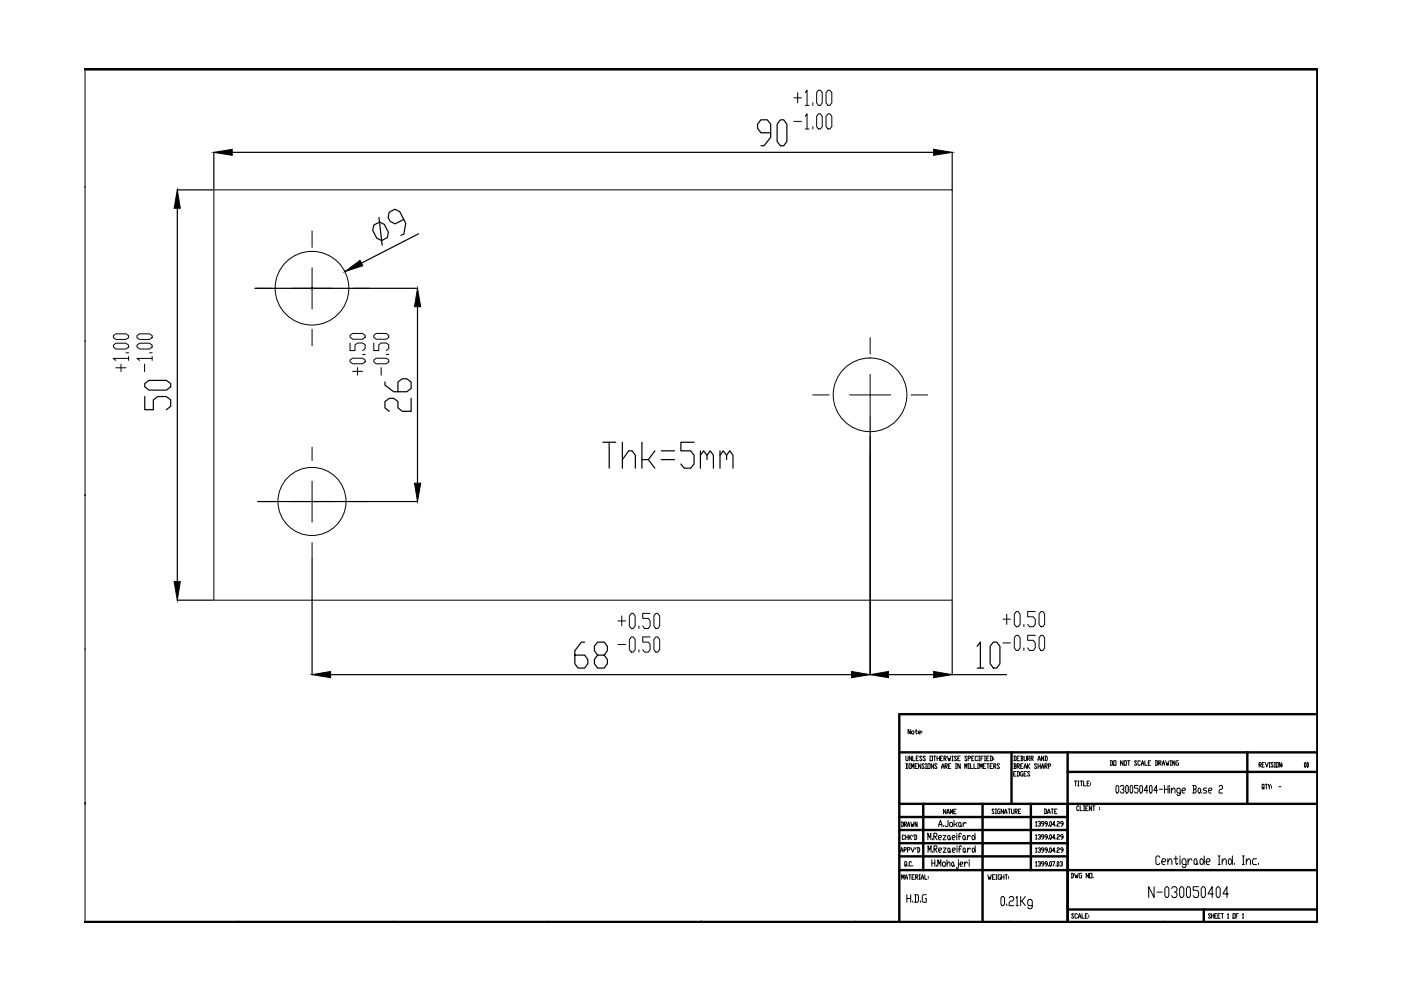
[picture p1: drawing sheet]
<svg xmlns="http://www.w3.org/2000/svg" width="297mm" height="210mm" viewBox="0 0 297 210" stroke-linecap="round" stroke-linejoin="round" font-family="sans-serif">
<!-- layer: 0 -->
<g fill="none" stroke="#000" stroke-width=".21">
<path d="M18 14.6v181M169.1 19.6v2.2M170.7 19.6l.4-.5v3.3M173.5 19.1h.4l.4 .5v2.2l-.4 .6h-.4l-.4-.6v-2.2zM175.6 19.1h.3l.5 .5v2.2l-.5 .6h-.3l-.5-.6v-2.2zM18 39.8h.1M168.3 20.7h1.6M168.3 25.7h1.6M170.7 24.7l.4-.6v3.2M170.7 22.4h.8M170.7 27.3h.8M172.3 21.8v.6"/>
<path d="M172.3 26.8v.5M173.5 24.1h.4l.4 .6v2.1l-.4 .5h-.4l-.4-.5v-2.1zM175.6 24.1h.3l.5 .6v2.1l-.5 .5h-.3l-.5-.5v-2.1zM45.3 40.3h156.6v87h-156.6zM66.2 48.9v3.6M66.2 56.8v8.7M18 72.4h.1M24 73.2l.6-.4h2.1l.6 .4v.4l-.6 .4h-2.1l-.6-.4zM24 71.2l.6-.4h2.1l.6 .4v.4l-.6 .4h-2.1l-.6-.4zM24.6 78h2.1M25.7 77.2v1.6M26.7 74.8h.6"/>
<path d="M27.3 76h-3.3l.6 .4M27.3 75.6v.8M29 73.2l.6-.4h2.1l.6 .4v.4l-.6 .4h-2.1l-.6-.4zM29 71.2l.6-.4h2.1l.6 .4v.4l-.6 .4h-2.1l-.6-.4zM30.6 77.2v1.6M31.7 74.8h.6M32.3 76h-3.3l.6 .4M32.3 75.6v.8M54 61.1h3.5M61.8 61.1h8.7M66.2 69.8v3.5M74.2 76.3l.6-.4h2.1l.5 .4v.4l-.5 .4h-2.1l-.6-.4z"/>
<path d="M74.2 72.7v1.6h1.1v-1.2l.5-.4h1.1l.5 .4v.8l-.5 .4M74.2 71.1l.6-.4h2.1l.5 .4v.4l-.5 .4h-2.1l-.6-.4zM74.8 78.7h2.1M74.9 61.1h3.5M75.8 77.9v1.6M76.9 75.1h.5M79.2 76.3l.6-.4h2.1l.5 .4v.4l-.5 .4h-2.1l-.6-.4zM79.2 72.7v1.6h1.1v-1.2l.5-.4h1.1l.5 .4v.8l-.5 .4M79.2 71.1l.6-.4h2.1l.5 .4v.4l-.5 .4h-2.1l-.6-.4zM80.8 77.9v1.6M81.9 75.1h.5M184.5 71.6v3.5"/>
<path d="M184.5 79.4v8.7M66.2 94.8v2.9M172.3 83.7h3.5M180.1 83.7h8.7M184.5 92.5v3.4M193.2 83.7h3.5M18 105.1h.1M54.6 106.3h2.9M61.8 106.3h8.7M66.2 102v8.7M66.2 115.1v2.8M74.9 106.3h2.8"/>
<path d="M18 137.8h.1M131 131.7h1.6M131 136.7h1.6M131.8 130.6v2.1M133.9 130h.3l.5 .6v2.1l-.5 .6h-.3l-.5-.6v-2.1zM133.9 135h.3l.5 .6v2.2l-.5 .5h-.3l-.5-.5v-2.2zM135.5 132.7v.6M135.5 137.8v.5M137.8 130h-1.5v1.1h1.2l.3 .6v1l-.3 .6h-.8l-.4-.6M137.8 135h-1.5v1.1h1.2l.3 .6v1.1l-.3 .5h-.8l-.4-.5M139.1 130h.3l.5 .6v2.1l-.5 .6h-.3l-.5-.6v-2.1zM139.1 135h.3l.5 .6v2.2l-.5 .5h-.3l-.5-.5v-2.2z"/>
<path d="M212.6 131.3h1.6M212.6 136.3h1.6M213.4 130.2v2.2M215.5 129.7h.4l.4 .5v2.2l-.4 .5h-.4l-.4-.5v-2.2zM215.5 134.7h.4l.4 .5v2.2l-.4 .5h-.4l-.4-.5v-2.2zM217.1 132.4v.5M217.1 137.4v.5M219.5 129.7h-1.6v1.1h1.2l.4 .5v1.1l-.4 .5h-.8l-.4-.5M219.5 134.7h-1.6v1.1h1.2l.4 .5v1.1l-.4 .5h-.8l-.4-.5M220.7 129.7h.4l.4 .5v2.2l-.4 .5h-.4l-.4-.5v-2.2zM220.7 134.7h.4l.4 .5v2.2l-.4 .5h-.4l-.4-.5v-2.2zM193 154.6v1l-.5-1v1"/>
<path d="M193.4 155l.4 .2-.2 .4-.3-.2zM194 155h.5M194.2 154.6v.8l.2 .2 .1-.2M194.7 155.3h.4v-.3l-.4 .2 .2 .4h.2M195.5 155v.2M195.5 155.3v.1M191.1 174.3h.3l.2 .2v.6l-.2 .2h-.3M191.2 174.3v1M191.8 174.8h.3l.1-.2-.1-.3h-.3v1M191.8 177.2l-.2-.2h-.2l-.1 .2 .1 .8 .4-.2M191.9 174.8l.3 .5M192 177v1"/>
<path d="M192 177.5h.5M192.1 160.3l.1 1 .3-.2v-.8M192.1 161.9h.3l.1 .2v.7l-.1 .1h-.3M192.2 161.9v1M192.4 175.3l.3-1 .2 1M192.4 174.9h.5M192.5 177v1M192.7 177v1M192.8 161.9h.2M192.8 162.9h.2M192.9 177.5l.4 .5M192.9 161.9v1"/>
<path d="M193.1 174.3l.2 1 .2-.5v.5l.3-1M193.1 179.7l.4 1 .4-1M193.3 177l-.6 .5M193.3 160.3v1l-.5-1v1M193.3 162.9v-1l.2 .7 .3-.7v1M193.5 160.3v1h.5M193.6 177l-.1 .4M193.8 177h.4l.2 .2v.6l-.2 .2h-.4M194 177v1M194 162.4h.3M194.2 179.7l-.1 .3M194.3 160.8h.2"/>
<path d="M194.4 174.3v1l-.4-1v1M194.5 179.7h.4l.1 .2v.6l-.1 .2h-.4M194.5 161.9h-.5v1h.5M194.6 179.7v1M194.7 160.3h-.4v1h.4M195.2 161.9v1l-.5-1v1M195.5 160.5l-.1-.2-.4 .2 .5 .6-.1 .2-.4-.2M196 162.1l-.2-.2-.3 .2 .5 .7-.2 .1-.3-.1M196.2 160.5l-.1-.2-.4 .2 .5 .6-.1 .2-.4-.2M196.2 161.9h.3M196.2 162.9h.3M196.3 161.9v1"/>
<path d="M196.7 161.9h.5v1h-.5zM196.7 178.1v-1.4l.4 .9 .3-.9v1.4M197.2 160.3h.5v1h-.5zM197.7 177.8v.3M198 161.9v1l-.6-1v1M198 160.3h.4M198 177.3h.5l.2-.2-.2-.4h-.5v1.4M198.2 160.3v1M198.2 177.3l.5 .8M198.7 162.1l-.2-.2-.3 .2 .5 .7-.2 .1-.3-.1M198.7 160.8h.5M198.7 160.3v1"/>
<path d="M199 177.6h.5l.1-.3-.1-.2h-.4l-.1 .2v.5l.1 .3h.4M199.1 175.3v-.5l.3-.9 .3 1.4M199.1 174.8h.6M199.2 160.3v1M199.4 160.8h.2M199.6 162.9l.3-1 .3 1M199.6 162.6h.6M199.9 160.3h-.5v1h.5M199.9 177.1h.7l-.7 1h.7M200 179.8h.6l-.6 .9h.6M200 175v.3M200.2 160.8l.4-.1-.1-.4h-.3v1"/>
<path d="M200.3 160.8l.3 .5M200.4 162.4h.3l.2-.1-.2-.4h-.3v1M200.5 162.4l.4 .5M200.5 171.6v1l-.5-1v1M200.8 172.6l.2-1 .3 1M200.8 172.3h.5M200.9 160.3l.2 1 .2-.5 .1 .5 .2-1M201 173.9v1.1l-.2 .3h-.3l-.1-.3M201.1 177.1l.3 .2v.5l-.1 .3-.4-.3v-.5zM201.1 179.8l.3 .2v.5l-.1 .2-.3-.2v-.5zM201.1 162.4h.3M201.4 177.8l.1 .3"/>
<path d="M201.5 174.4h.3l.2 .2v.4l-.2 .3h-.3l-.2-.3zM201.5 172.6v-1l.3 .7 .2-.7v1M201.6 161.9h-.5v1h.5M201.8 161.3h.3M201.8 160.3h.3M201.9 177.6h.5l.1-.3-.1-.2h-.3l-.2 .2v.5l.2 .3h.3M202 160.3v1M202.2 172.1h.3M202.3 173.9v1.4M202.6 161.9h.2M202.6 162.9h.2M202.6 174.8l.3 .5"/>
<path d="M202.7 161.9v1M202.7 171.6h-.5v1h.5M202.8 160.5l-.1-.2-.3 .2 .4 .6-.1 .2-.3-.2M202.9 176.7v.2M202.9 177.1v1M202.9 179.3v.3M202.9 179.8v.9M202.9 174.4l-.3 .4h-.3M203.1 160.8h.2M203.2 177.3h.5M203.4 174.4l.4 .2v.4l-.2 .3-.4-.3v-.4zM203.6 160.3h-.5v1h.5"/>
<path d="M203.6 161.9v1l-.5-1v1M203.8 175l.1 .3M203.8 176.9l-.1-.2-.4 .2v1.2M203.8 179.6l-.1-.3-.3 .3v1.1M204.2 174.4v.9M204.3 177.1l.3 .2v.5l-.1 .3-.4-.3v-.5zM204.3 179.8l.3 .2-.1 .7-.3-.2v-.5zM204.6 162.9v-1l.2 .7 .2-.7v1M204.6 177.8l.2 .3M204.9 174.6l-.3-.2-.4 .4M205 160.5l-.1-.2-.3 .2 .4 .6-.1 .2-.3-.2M205.1 177.1v1"/>
<path d="M205.1 179.8v.9M205.3 160.8l.5-.1-.1-.4h-.4v1M205.3 161.9h.2M205.3 162.9h.2M205.4 161.9v1M205.7 177.3l-.3-.2-.3 .5M205.8 161.9v1h.4M206 160.8h.2M206.2 177.1h.2l.3 .5-.3 .5-.3-.3v-.5zM206.3 179.8l.5 .5-.4 .4-.3-.2v-.5zM206.5 160.3h-.5v1h.5M206.5 161.9v1h.5"/>
<path d="M206.7 176.7v1.4M206.8 179.3v1.4M207.3 160.5l-.2-.2-.3 .2 .1 .8 .4-.2M207.3 161.9h.2M207.3 162.9h.2M207.3 161.9v1M207.5 161.3h.2M207.5 160.3h.2M207.6 160.3v1M207.7 162.9v-1l.3 .7 .2-.7v1M208 160.8h.2M208.5 160.3h-.5v1"/>
<path d="M208.5 162.4h.2M208.7 161.3h.3M208.7 160.3h.3M208.8 160.3v1M209 161.9h-.5v1h.5M209.2 160.8h.3M209.2 161.9h.5M209.5 161.9v1M209.7 160.3h-.5v1h.5M209.9 160.3h.4l.1 .2v.6l-.1 .2h-.4M209.9 162.4h.3M210.1 160.3v1"/>
<path d="M210.4 161.9h-.5v1h.5M210.7 162.4h.3l.2-.1-.2-.4h-.3v1M210.7 160.7v.1M210.7 161v.1M210.8 171.7l-.1-.2-.4 .2 .5 .7-.1 .1-.4-.1M210.8 162.4l.4 .5M211 172.5h.3M211 171.5h.3M211.2 171.5v1M211.9 162.1l-.1-.2-.4 .2 .5 .7-.1 .1-.4-.1M212 171.5h-.3l-.2 .2 .2 .8h.3v-.5h-.1M212.8 171.5v1l-.5-1v1"/>
<path d="M213 172.5l.2-1 .3 1M213 172.2h.5M213.7 171.5h.5M214 171.5v1M214.5 171.5v.9l.1 .1 .4-.1v-.9M214.9 160.3h.4l.1 .2v.6l-.1 .2h-.4M214.9 161.9h.4l.1 .2-.1 .3M214.9 164.1h.3M215.1 162.4h.2l.1 .4-.1 .1h-.4M215.1 160.3v1M215.1 161.9v1M215.2 172h.4l.1-.1-.1-.4h-.4v1"/>
<path d="M215.3 172l.4 .5M215.4 163.6h-.5v.9h.5M215.6 162.4h.4l.2-.1-.2-.4h-.4v1M215.6 163.6h.4l.2 .1v.7l-.2 .1h-.4M215.6 160.8h.3M215.8 162.4l.4 .5M215.8 163.6v.9M215.9 172h.3M216.2 160.3h-.6v1h.6M216.4 160.3h.3l.2 .2-.2 .3M216.4 171.5h-.5v1h.5M216.4 162.4h.2"/>
<path d="M216.5 160.8h.2l.2 .3-.2 .2h-.3M216.5 160.3v1M216.9 161.9h-.5v1h.5M216.9 163.6h-.4l-.1 .1 .1 .8h.4v-.4h-.2M217.1 160.3l.2 1 .3-.2v-.8M217.1 162.9l.3-1 .2 1M217.1 162.6h.5M217.1 164.1h.3M217.6 163.6h-.5v.9h.5M217.8 160.8l.6-.1-.2-.4h-.4v1M217.8 161.9v1M218 160.8l.4 .5"/>
<path d="M218 162.4l.4 .5M218.4 161.9l-.6 .5M218.4 163.7l-.4-.1-.2 .1 .6 .7-.2 .1-.4-.1M218.6 160.8l.5-.1-.2-.4h-.3v1M218.7 160.8l.4 .5M219.6 174.3l.1-.1v1M219.6 177.1l.1-.1v.9M219.6 179.9l.1-.2v1M219.6 175.2h.2M219.6 177.9h.2M219.8 162.1l-.1-.2-.4 .2 .5 .7-.1 .1-.4-.1M220.1 161.3l.2-1 .3 1"/>
<path d="M220.1 174.3l.4-.1 .1 .3-.3 .2M220.1 177.1l.4-.1 .1 .3-.3 .2M220.1 179.9l.4-.2 .1 .3-.3 .2M220.1 162.4h.5M220.1 161h.5M220.1 161.9v1M220.5 174.7l.1 .1-.1 .4-.4-.2M220.5 177.5l.1 .1-.1 .3-.4-.1M220.6 161.9v1M220.8 162.9l.3-1 .2 1M220.8 162.6h.5M221.3 160.3v1l-.5-1v1"/>
<path d="M221.3 174.7h-.4l-.1-.2 .1-.3 .4 .1v.5l-.4 .4M221.3 177.5h-.4l-.1-.2 .1-.3 .4 .1v.5l-.4 .3M221.4 171.5h.4l.1 .2v.7l-.5 .1M221.5 160.3h.4l.1 .2v.6l-.1 .2h-.4M221.5 162.4h.4l.1-.1-.1-.4h-.4v1M221.5 171.5v1M221.7 160.3v1M221.7 162.4l.3 .5M222 174.7h-.3l-.1-.2 .1-.3 .3 .1v.5l-.3 .4M222 177.5h-.3l-.1-.2 .1-.3 .3 .1v.5l-.3 .3M222.1 172.5l.3-1 .2 1M222.1 172.2h.5"/>
<path d="M222.3 162.4h.3l.2-.1-.2-.4h-.3v1M222.3 175v.2M222.3 177.8v.1M222.7 174.2l.2 .1-.1 .9-.3-.2zM222.7 177l.2 .1-.1 .8-.3-.1zM222.7 179.7l.2 .2-.1 .8-.3-.1zM222.9 171.5h.5M223.1 171.5v1M223.6 172h.3M223.6 174.8h-.5l.4-.6v1M223.6 177.6h-.5l.4-.6v.9M223.9 175v.2"/>
<path d="M223.9 177.8v.1M224.1 171.5h-.5v1h.5M224.2 174.3v-.1l.4 .1-.1 .4h-.3v.1v.4h.4M224.2 177.1v-.1l.4 .1-.1 .4h-.3v.1v.3h.4M224.2 179.9v-.2l.4 .2-.1 .3h-.3v.2v.3h.4M225.4 174.7h-.4l-.1-.2 .1-.3 .4 .1v.5l-.4 .4M225.4 177.5h-.4l-.1-.2 .1-.3 .4 .1v.5l-.4 .3M227.8 165.6h.5M228 165.6v1M228.5 165.6h.3M228.5 166.6h.3M228.6 165.6v1"/>
<path d="M228.8 171l-.2-.1-.3 .1v.7l.1 .2 .4-.2M229 170.9v1h.5M229 165.6h.5M229.3 165.6v1M229.7 165.6v1h.6M229.7 170.9h.3M229.7 171.9h.3M229.9 170.9v1M230.2 171.4h.3M230.5 166.1h.3M230.7 170.9h-.5v1h.5M231 165.6h-.5v1h.5"/>
<path d="M231.2 165.9v.2M231.2 166.3v.2M231.4 170.9v1l-.4-1v1M231.7 170.9h.5M231.9 170.9v1M233.1 171.2v.2M233.1 171.5v.2M235.4 161.3l.5 .1v.7l-.1 .2h-.4M235.5 161.3v1M236.1 161.3h.5v1h-.5zM236.8 166.5l.4 .3v1.1l-.2 .2-.4-.2v-1.1zM237.5 166.8l.2-.3h.4l.2 .6-.2 .2h-.2"/>
<path d="M238.1 161.3v1l-.5-1v1M238.1 167.3l.2 .3-.2 .5h-.4l-.2-.2M238.3 161.3h.5v1h-.5zM238.8 166.5h.3l.1 .3v1.1l-.1 .2h-.3l-.1-.2v-1.1zM239.1 161.3h.5M239.3 161.3v1M239.8 166.5h.2l.2 .3v1.1l-.2 .2h-.2l-.2-.2v-1.1zM241 161.4l-.1-.1-.4 .1 .5 .7-.1 .2-.4-.2M241.3 166.5h-.8v.6h.6l.2 .2v.6l-.2 .2h-.4l-.2-.2M241.8 161.4l-.2-.1-.3 .1 .1 .9 .4-.2M241.9 166.5l.3 .3v1.1l-.2 .2-.4-.2v-1.1zM242 162.3l.2-1 .3 1"/>
<path d="M242 161.9h.5M242.7 161.3v1h.5M243.3 167.6h-.7l.6-1.1v1.6M243.5 161.8h.2M243.9 166.5h.2l.2 .3v1.1l-.2 .2h-.2l-.2-.2v-1.1zM244 161.3h-.5v1h.5M244.9 161.3l.5 .1v.7l-.1 .2h-.4M245.1 161.3v1M245.4 167.6h-.8l.6-1.1v1.6M245.7 161.8h.3l.2-.4-.5-.1v1M245.8 161.8l.4 .5M245.8 167.3h.7"/>
<path d="M246.4 162.3l.3-1 .2 1M246.4 161.9h.5M246.9 167.3h.8M246.9 166.5v1.6M247.1 161.3l.3 1 .1-.5 .2 .5 .2-1M247.7 166.5v1.6M248 166.5v.3M248 167.1v1M248.1 161.3h.3M248.1 162.3h.3M248.2 161.3v1M248.4 167.6l.4-.5h.2l.1 .2v.8"/>
<path d="M248.4 167.1v1M249.1 161.3v1l-.5-1v1M249.9 161.3l-.6 .1 .2 .9h.4v-.5h-.2M250.2 168.1h-.5l-.2-.2v-.6l.2-.2h.4l.1 .2v1.1l-.1 .3h-.4l-.2-.3M250.6 167.6h.6l.2-.3-.2-.2h-.4l-.2 .2v.6l.2 .2h.4M252.9 166.5h.5l.2 .3v.3l-.2 .2M253.1 167.3h.3l.2 .6-.2 .2h-.5M253.1 166.5v1.6M254.2 167.1l.4 .2v.6l-.3 .2h-.1l-.2-.2v-.6zM254.6 167.9l.1 .2M255.9 167.1h-.6l-.2 .2 .8 .6-.2 .2h-.6M256.2 167.6h.6l.2-.3-.2-.2h-.4l-.2 .2 .2 .8h.4"/>
<path d="M258.5 166.8l.2-.3h.3l.2 .3-.2 .5h-.3l-.2 .3v.5h.7M267 162.1l.4-.1-.1-.3h-.3v.9M267.1 162.1l.3 .5M267.6 162.1h.2M267.8 167l.1 .1-.2 .2-.1-.8 .1-.2h.2l.1 1M268.1 161.7h-.5v.9h.5M268.2 166.3h.5M268.3 161.7l.3 .9 .3-.9M268.5 166.3v1M268.9 166.3l.2 1M269.1 162.6h.2M269.1 161.7h.2"/>
<path d="M269.2 161.7v.9M269.4 166.3l-.3 .5M269.6 166.6v.2M269.6 167v.1M270 161.8l-.1-.1h-.3l-.1 .1 .5 .7-.1 .1h-.3l-.1-.1M270.2 162.6h.2M270.2 161.7h.2M270.3 161.7v.9M270.6 161.7h.4v.9h-.4zM271.1 166.8h.5M271.7 161.7v.9l-.5-.9v.9M271.9 162v.1"/>
<path d="M271.9 162.3v.2M276.7 161.7l.2 .1-.1 .8-.2-.1zM277.2 161.7l.2 .1-.1 .8-.2-.1zM190.9 180.7l.3-1 .2 1M190.9 180.4h.5M191.2 186.4v-.9l.2 .6 .3-.6v.9M191.7 180.2h.3l.2-.2-.2-.3h-.3v1M191.9 186.4l.3-.9 .2 .9M191.9 186.1h.5M192 183.3l.2 .2-.3 .1v-.9l.4 .1-.1 .7 .1 .1M192.3 189.7v1.6M192.3 190.5h.8"/>
<path d="M192.4 180.2h.4l.1-.2-.1-.3h-.4v1M192.5 183.5v.1M192.7 185.5h.4M192.9 185.5v.9M193.1 189.7v1.6M193.3 182.8l-.2-.1-.3 .1v.7l.1 .1 .4-.1M193.4 186h.2M193.5 183.5v.1M193.5 191.1v.2M193.9 185.5h-.5v.9h.5M193.9 189.7h.6l.2 .2v1.2l-.2 .2h-.6M194.1 189.7v1.6"/>
<path d="M194.1 186h.4l.1-.2-.1-.3h-.4v.9M194.2 186l.4 .4M194.9 185.5h.2M194.9 186.4h.2M195 185.5v.9M195.2 191.1v.2M195.3 186.4l.3-.9 .2 .9M195.3 186.1h.5M196.1 185.5v.9h.5M196.4 189.7h-.7l-.2 .2v1.2l.2 .2h.7v-.8h-.2M196.8 180.7v-1.4l.3 1 .3-1v1.4M196.8 185.8v.2"/>
<path d="M196.8 186.1v.2M197.6 182.3v1.4M197.6 183h.6M197.7 180.5v.2M198 180h.5l.2-.2-.2-.5h-.5v1.4M198.2 182.3v1.4M198.2 180l.5 .7M198.5 183.4v.3M198.8 183.7v-1.4l.4 .9 .3-.9v1.4M199 180.3h.5l.1-.3-.1-.2h-.3l-.2 .2v.5l.2 .2h.3M200 182.8h.3l.1 .2-.1 .7h-.3l-.2-.3zM200.8 183.2l.5-.4 .1 .2v.7"/>
<path d="M200.8 182.3v1.4M201.4 180.5l.2 .2M201.9 180.3h.5l.2-.3-.2-.2h-.3l-.2 .2 .2 .7h.3M201.9 182.8l.3 .2-.1 .7-.3-.3zM202.2 183.4l.2 .3M203.2 182.8v1.1l-.2 .3-.3-.3M203.2 180h.5M203.2 182.3v.2M203.5 183.2h.5l.2-.2-.2-.2h-.3l-.2 .2 .2 .7h.3M204.5 182.8v.9M204.6 180.5l.2 .2M205.1 183l-.3-.2-.3 .4"/>
<path d="M205.5 182.3v.2M205.5 182.8v.9M205.8 180l-.3-.2-.4 .5M209.4 185.5l.3 .9 .1-.4 .1 .4 .2-.9M210.4 186h.3M210.9 185.5h-.5v.9h.5M211.2 185.5h.2M211.2 186.4h.2M211.2 185.5v.9M212.1 185.5h-.3l-.2 .1 .2 .8h.3v-.4h-.1M212.3 186h.6M212.3 185.5v.9"/>
<path d="M212.5 190.1h.2l.3 .3v1.3l-.3 .3h-.2l-.3-.3v-1.3zM212.9 185.5v.9M213.1 185.5h.5M213.4 185.5v.9M213.4 191.7v.3M213.8 185.8v.2M213.8 186.1v.2M214 190.4l.2-.3h.5l.2 .3v.3l-.2 .4h-.5l-.2 .3v.6h.9M215.4 190.4l.2-.3v1.9M215.4 192h.5M216.4 190.1v1.9M216.7 191.1l.7 .9"/>
<path d="M217.4 190.1l-.7 1h-.3M218.9 192h-.8l-.2-.3v-.6l.2-.4h.5l.3 .4v1.3l-.3 .3h-.5l-.2-.3M219.6 182.8l.1-.1v.9M219.6 180.7h.2M219.6 183.6h.2M220.1 182.8l.4-.1 .1 .3-.3 .2M220.5 180.2l.1 .2-.1 .3-.4-.1M220.5 183.2l.1 .1-.1 .3-.4-.1M221.3 180.2h-.4l-.1-.2 .1-.3 .4 .2v.5l-.4 .3M221.3 183.2h-.4l-.1-.2 .1-.3 .4 .1v.5l-.4 .3M222 180.2h-.3l-.1-.2 .1-.3 .3 .2v.5l-.3 .3M222 183.2h-.3l-.1-.2 .1-.3 .3 .1v.5l-.3 .3"/>
<path d="M222.3 180.6v.1M222.3 183.5v.1M222.7 182.7l.2 .1-.1 .8-.3-.1zM223.1 182.7h.5l-.3 .9M223.6 180.4h-.5l.4-.7v1M223.9 180.6v.1M223.9 183.5v.1M224.2 182.7l.3 .1-.1 .8-.2-.1zM224.7 182.8l.4-.1 .2 .3-.3 .2M225.1 183.2l.2 .1-.2 .3-.4-.1M225.4 180.2h-.4l-.1-.2 .1-.3 .4 .2v.5l-.4 .3M227.1 185.2h.4l.1 .1v.7l-.1 .1h-.4"/>
<path d="M227.2 185.2v.9M227.7 193.9l-.2-.2-.3 .2 .5 .6-.2 .2-.3-.2M227.8 185.2l.3 .9 .1-.5 .1 .5 .3-.9M228.4 193.9l-.1-.2-.4 .2 .1 .8 .4-.2M228.6 194.7l.3-1 .3 1M228.6 194.4h.6M229.3 185.2h-.4l-.1 .1 .1 .8h.4v-.5h-.1M229.4 193.7v1h.5M230.1 194.2h.3M230.6 193.7h-.5v1h.5M230.8 185.2v.9l-.5-.9v.9M230.8 194v.2"/>
<path d="M230.8 194.4v.1M231 185.2h.5v.9h-.5zM231.8 186v.1M244.7 188v2.3l-1.2-2.3v2.3M245.3 189.1h1.1M245.9 181.8l-.2-.3h-.4l-.2 .3v1.2l.2 .3h.4l.2-.3M246.3 182.7h.7l.2-.3-.2-.3h-.5l-.2 .3v.6l.2 .3h.5M247.3 188h.3l.2 .4v1.5l-.2 .4h-.3l-.3-.4v-1.5zM247.6 182.7l.4-.6h.2l.3 .3v.9M247.6 182.1v1.2M248.4 188.4l.3-.4h.6l.3 .4v.4l-.3 .3h-.3M248.9 182.1h.8"/>
<path d="M249.3 189.1l.3 .4v.4l-.3 .4h-.6l-.3-.4M249.3 181.5v1.5l.2 .3 .2-.3M250.2 181.5v.3M250.2 182.1v1.2M250.4 188h.3l.3 .4v1.5l-.3 .4h-.3l-.3-.4v-1.5zM251.5 183.3h-.7l-.2-.3v-.6l.2-.3h.4l.3 .3v1.2l-.3 .3h-.4l-.2-.3M251.8 188h.3l.3 .4v1.5l-.3 .4h-.3l-.3-.4v-1.5zM251.9 182.1v1.2M252.7 182.4l-.2-.3h-.2l-.4 .6M253.4 182.1h.2l.2 .3v.6l-.2 .3h-.2l-.2-.3v-.6zM253.8 183l.2 .3M254.1 188h-1.1v.8h.8l.3 .3v.8l-.3 .4h-.5l-.3-.4"/>
<path d="M254.6 182.1h.2l.5 .6-.5 .6h-.2l-.2-.3v-.6zM255 188h.3l.3 .4v1.5l-.3 .4h-.3l-.3-.4v-1.5zM255.3 181.5v1.8M255.7 182.7h.7l.2-.3-.2-.3h-.5l-.2 .3v.6l.2 .3h.5M256.7 193.9l-.2-.2-.3 .2 .5 .6-.2 .2-.3-.2M256.9 194.2h.4M256.9 193.7v1M257.3 189.5h-1.2l.9-1.5v2.3M257.3 193.7v1M257.6 194.2h.2M258 193.7h-.4v1h.4M258.1 188h.3l.3 .4v1.5l-.3 .4h-.3l-.2-.4v-1.5z"/>
<path d="M258.2 194.2h.3M258.3 181.5h.4M258.3 183.3h.4M258.5 181.5v1.8M258.7 193.7h-.5v1h.5M258.9 193.7h.5M259.1 182.7l.4-.6h.3l.2 .3v.9M259.1 182.1v1.2M259.2 193.7v1M260.3 193.9l.1-.2v1M260.3 194.7h.2M260.4 189.5h-1.1l.8-1.5v2.3"/>
<path d="M260.6 182.1h.3l.4 .6-.4 .6h-.3l-.2-.3v-.6zM261.3 181.5v1.8M261.4 193.7h.5v1h-.5zM261.7 183v.3M262.1 194.2h.2M262.6 193.7h-.5v1M263.4 181.5h.4M263.4 183.3h.4M263.4 193.9l.2-.2v1M263.4 194.7h.3M263.6 181.5v1.8M264.2 182.7l.5-.6h.2l.2 .3v.9"/>
<path d="M264.2 182.1v1.2M266.4 182.1h-.6l-.2 .3v.6l.2 .3h.6M266.8 183v.3"/>
<circle cx="66.1" cy="61.1" r="7.8"/>
<circle cx="184.5" cy="83.7" r="7.8"/>
<circle cx="66.1" cy="106.3" r="7.2"/>
</g>
<g fill="none" stroke="#000" stroke-width=".51">
<path d="M190.7 159.5h88.7M214.5 159.5v10.9M226.4 159.5v36.1M264.5 159.5v10.9M279.4 151.4h-88.7v44.1M190.7 170.4h88.7M190.7 178.8h35.7M190.7 176h35.7M190.7 173.2h35.7M195.7 170.4v14.1M208.3 170.4v25.1M218.6 170.4v14.1"/>
<path d="M226.4 163.7h53M190.7 184.5h88.7M190.7 181.6h35.7M226.4 192.8h53M255.2 192.8v2.8"/>
</g>
<path d="M18 14.6h261.4v181h-261.4" fill="none" stroke="#000" stroke-width=".72"/>
<g fill="#000">
<circle cx="50.7" cy="14.6" r=".17"/>
<circle cx="83.4" cy="14.6" r=".17"/>
<circle cx="116" cy="14.6" r=".17"/>
<circle cx="148.7" cy="14.6" r=".17"/>
<circle cx="181.4" cy="14.6" r=".17"/>
<circle cx="214.1" cy="14.6" r=".17"/>
<circle cx="246.8" cy="14.6" r=".17"/>
<circle cx="279.4" cy="39.8" r=".17"/>
<circle cx="279.4" cy="72.4" r=".17"/>
<circle cx="279.4" cy="105.1" r=".17"/>
<circle cx="279.4" cy="137.8" r=".17"/>
<circle cx="18" cy="170.4" r=".17"/>
<circle cx="279.4" cy="170.4" r=".17"/>
<circle cx="50.7" cy="195.6" r=".17"/>
<circle cx="83.4" cy="195.6" r=".17"/>
<circle cx="116" cy="195.6" r=".17"/>
<circle cx="148.7" cy="195.6" r=".17"/>
<circle cx="181.4" cy="195.6" r=".17"/>
<circle cx="214.1" cy="195.6" r=".17"/>
<circle cx="246.8" cy="195.6" r=".17"/>
</g>
<g fill="none" stroke="#000" stroke-width=".25">
<path d="M45.3 32.3v7.8M49.2 32.3h148.8M163.4 28.2h-2.1l-.7-1v-.9l.7-.9h1.4l.7 .9v2.8l-1.4 1.8h-.7M165.5 25.4h.7l.6 .9v3.7l-.6 .9h-.7l-.7-.9v-3.7zM201.9 32.3v7.8M37.6 40.3h7.6M37.6 44.2v79.1M79.2 47.7l1.3-.6 1 .5 .8 1.6-.2 1.2-1.2 .6-1-.5-.9-1.6zM80.3 46.1l.7 5.9M85.6 46.5l-1.8 1-1.1-.6-.4-.8 .2-1.1 1.2-.6 1.1 .5 1.2 2.4-.4 2.3-.6 .3M88.7 49.6l-12.1 6.2M54.2 61.1h34.3"/>
<path d="M66.2 60.9v.5M88.5 65v37.4M30.7 84.1v2.8h1.8v-2.1l.9-.7h1.9l.9 .7v1.3l-.9 .8M30.7 81.3l.9-.7h3.7l.9 .7v.7l-.9 .7h-3.7l-.9-.7zM81.6 81v.7l1.9 1.4h2.7l1-.7v-1.4l-1-.7h-.9l-.9 .7v2.1M87.2 84.5v2.7h-1.9l-.9-.7v-1.4l-.9-.6h-.9l-1 .6v1.4l1 .7M127.8 93.8h2.8M129.2 93.8v5.5M132 97.5l1.3-1.9h.7l.7 .9v2.8M132 93.8v5.5M136.1 93.8v5.5M137.5 97.5l1.4 1.8"/>
<path d="M138.9 95.6l-1.4 1.9h-1.4M140.2 95.6h2.8M140.2 97.5h2.8M147.2 93.8h-2.8v1.8h2l.8 .9v1.9l-.8 .9h-1.3l-.7-.9M148.5 96.5l.7-.9 .7 .9v1M148.5 95.6v3.7M149.9 96.5l.7-.9 .7 .9v2.8M152.7 96.5l.6-.9 .8 .9v1M152.7 95.6v3.7M154.1 96.5l.6-.9 .7 .9v2.8M184.5 88.3v54.7M54.8 106.3h33.7"/>
<path d="M66.2 118.1v24.9M37.6 127.3h7.6M124 136.1h-.7l-1.4 1.9v2.7l.7 .9h1.4l.6-.9v-.9l-.6-.9h-2.1M126.7 138.9l-.7-.9v-1l.7-.9h1.4l.7 .9v1l-.7 .9h-1.4l-.7 .9v.9l.7 .9h1.4l.7-.9v-.9l-.7-.9M201.9 127.4v15.6h11.5M207.2 137l.7-.9v5.5M210.6 136.1h.7l.7 .9v3.7l-.7 .9h-.7l-.7-.9v-3.7zM70.1 143h110.5M188.4 143h9.6M207.2 141.6h1.4"/>
</g>
<path d="M45.3 32.3l3.9-.6v1.2zM198 31.7l3.9 .6-3.9 .6zM37.6 40.3l.6 3.9h-1.3zM73.2 57.6l3.1-2.4 .6 1.1zM88.5 61.1l.7 3.9h-1.3zM87.9 102.4h1.3l-.7 3.9zM36.9 123.3h1.3l-.6 4zM66.2 143l3.9-.6v1.3zM180.6 142.4l3.9 .6-3.9 .7zM184.5 143l3.9-.6v1.3zM198 142.4l3.9 .6-3.9 .7z" fill="#000" stroke="#000" stroke-width=".21"/>
</svg>
